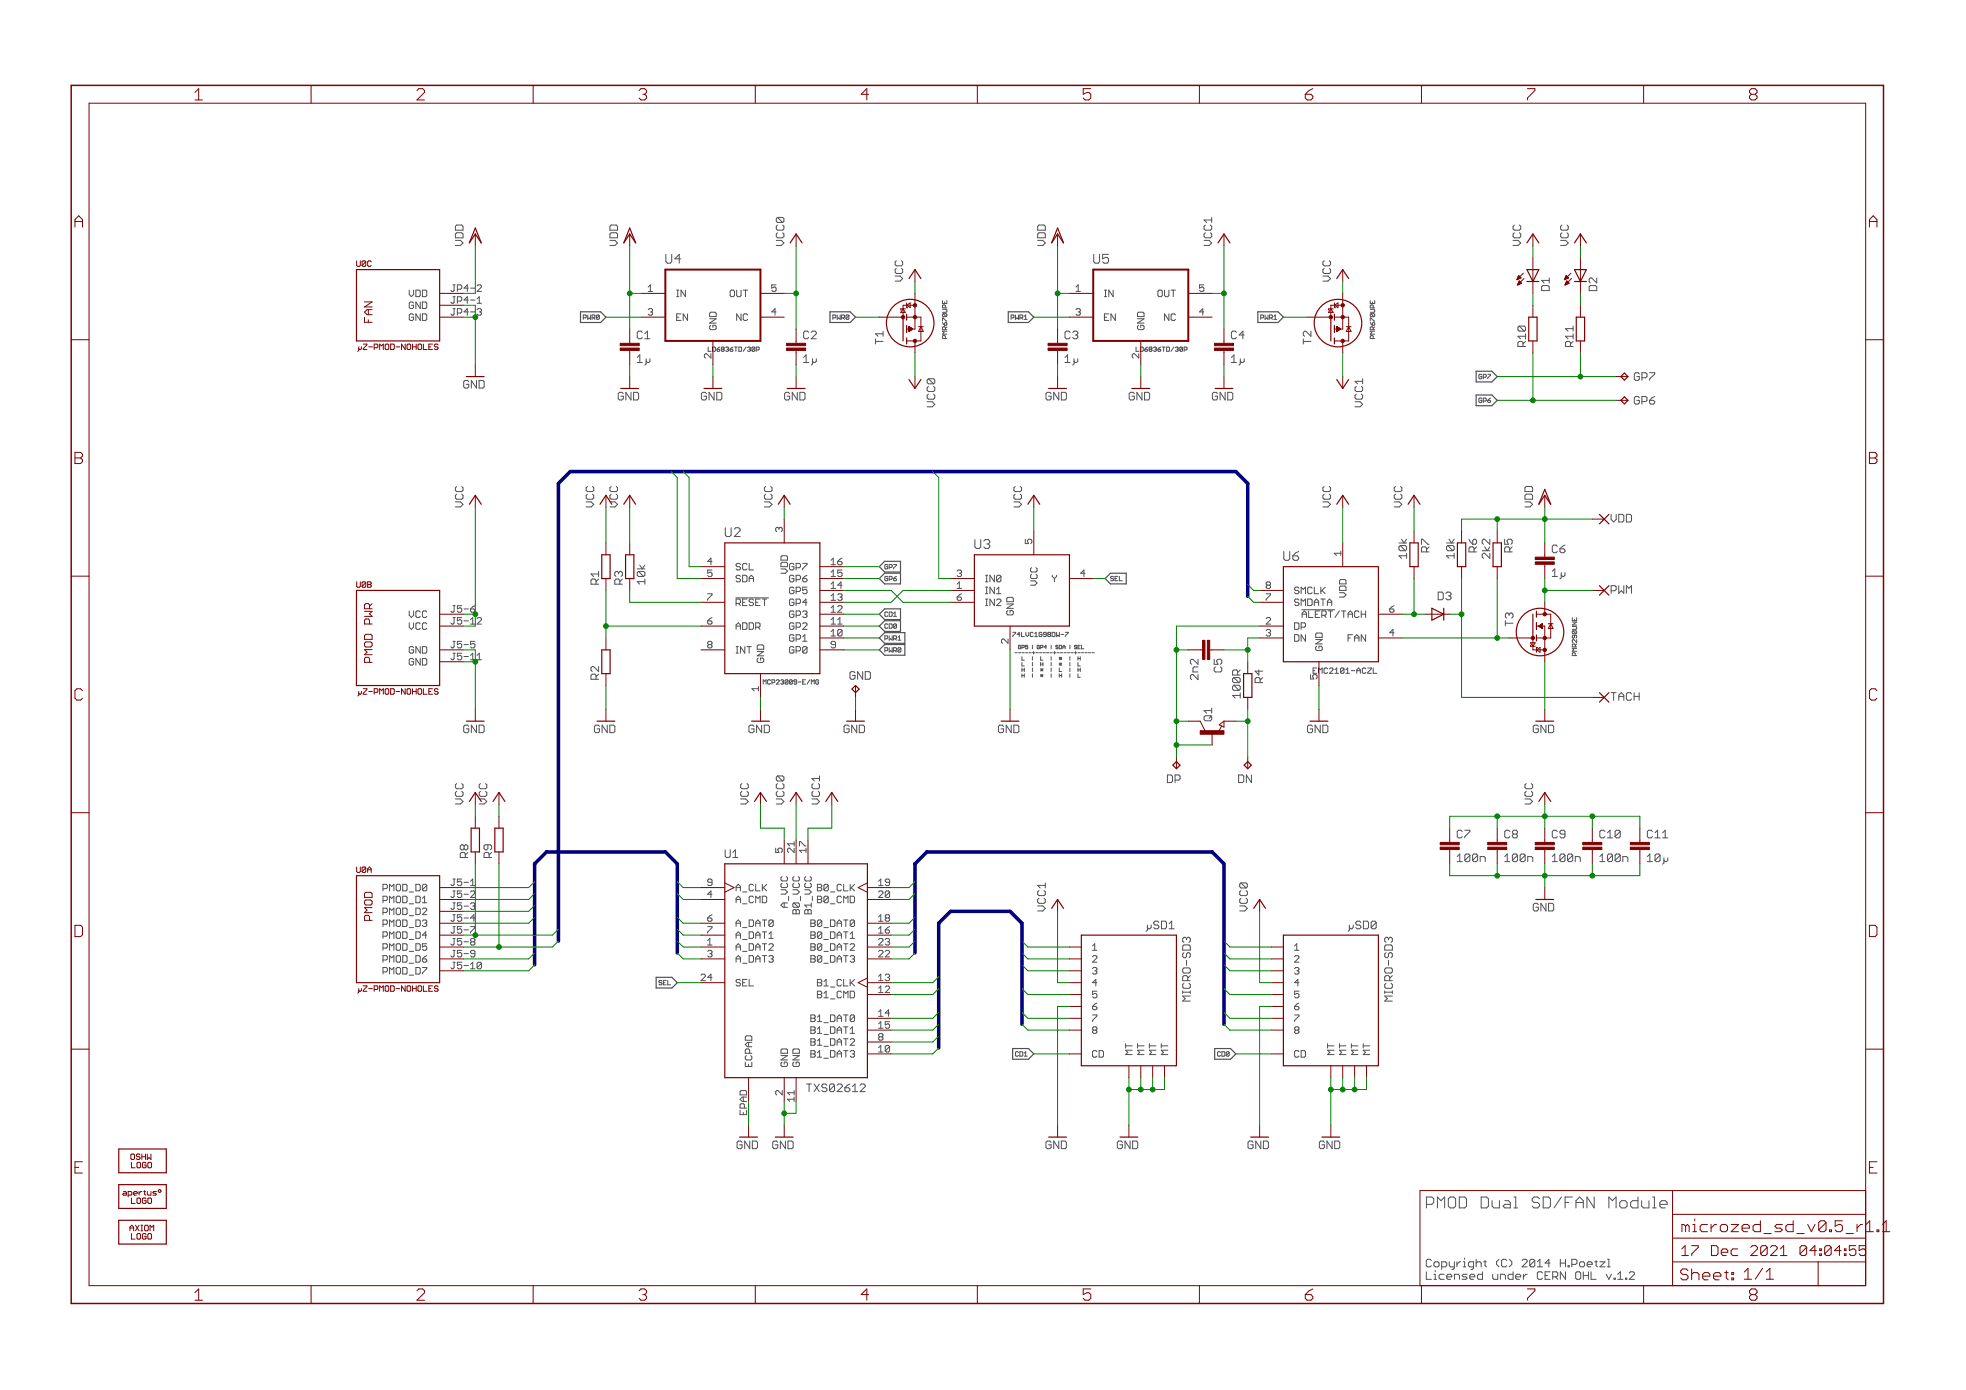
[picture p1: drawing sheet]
<svg xmlns="http://www.w3.org/2000/svg" width="420mm" height="297mm" viewBox="0 0 420 297" stroke-linecap="round" stroke-linejoin="round" font-family="sans-serif">
<defs><g id="words">
<g font-size="3.7" fill="#800000">
<text x="41.6" y="21.4">1</text>
<text x="89.1" y="21.4">2</text>
<text x="136.5" y="21.4">3</text>
<text x="184" y="21.4">4</text>
<text x="231.4" y="21.4">5</text>
<text x="278.9" y="21.4">6</text>
<text x="326.4" y="21.4">7</text>
<text x="373.8" y="21.4">8</text>
<text x="15.9" y="48.6">A</text>
<text x="399.4" y="48.6">A</text>
<text x="15.9" y="99.2">B</text>
<text x="399.4" y="99.2">B</text>
<text x="15.8" y="149.7">C</text>
<text x="399.3" y="149.7">C</text>
<text x="15.7" y="200.2">D</text>
<text x="399.2" y="200.2">D</text>
<text x="16" y="250.8">E</text>
<text x="399.5" y="250.8">E</text>
<text x="41.6" y="277.9">1</text>
<text x="89.1" y="277.9">2</text>
<text x="136.5" y="277.9">3</text>
<text x="184" y="277.9">4</text>
<text x="231.4" y="277.9">5</text>
<text x="278.9" y="277.9">6</text>
<text x="326.4" y="277.9">7</text>
<text x="373.8" y="277.9">8</text>
</g>
<text font-size="3.6" fill="#505050" x="304.7" y="258.2">PMOD Dual SD/FAN Module</text>
<g font-size="2.9" fill="#505050">
<text x="142.2" y="56.3">U4</text>
<text x="233.6" y="56.3">U5</text>
<text x="154.9" y="114.8">U2</text>
<text x="208.2" y="117.3">U3</text>
<text x="274.3" y="119.8">U6</text>
</g>
<g font-size="2.5" fill="#505050">
<text x="99" y="52.5" transform="rotate(-90 99 52.5)">VDD</text>
<text x="132" y="52.5" transform="rotate(-90 132 52.5)">VDD</text>
<text x="167.6" y="52.5" transform="rotate(-90 167.6 52.5)">VCC0</text>
<text x="223.5" y="52.5" transform="rotate(-90 223.5 52.5)">VDD</text>
<text x="259" y="52.5" transform="rotate(-90 259 52.5)">VCC1</text>
<text x="325.1" y="52.5" transform="rotate(-90 325.1 52.5)">VCC</text>
<text x="335.2" y="52.5" transform="rotate(-90 335.2 52.5)">VCC</text>
<text x="193" y="60.2" transform="rotate(-90 193 60.2)">VCC</text>
<text x="284.4" y="60.2" transform="rotate(-90 284.4 60.2)">VCC</text>
<text x="331.2" y="62.2" transform="rotate(-90 331.2 62.2)">D1</text>
<text x="341.3" y="62.2" transform="rotate(-90 341.3 62.2)">D2</text>
<text x="136.1" y="77.5">1µ</text>
<text x="136.1" y="72.5">C1</text>
<text x="171.7" y="77.5">1µ</text>
<text x="171.7" y="72.5">C2</text>
<text x="227.5" y="77.5">1µ</text>
<text x="227.5" y="72.5">C3</text>
<text x="263.1" y="77.5">1µ</text>
<text x="263.1" y="72.5">C4</text>
<text x="326.1" y="74.1" transform="rotate(-90 326.1 74.1)">R10</text>
<text x="336.3" y="74.1" transform="rotate(-90 336.3 74.1)">R11</text>
<text x="349.2" y="81.4">GP7</text>
<text x="199.9" y="87.2" transform="rotate(-90 199.9 87.2)">VCC0</text>
<text x="291.3" y="87.2" transform="rotate(-90 291.3 87.2)">VCC1</text>
<text x="349.2" y="86.4">GP6</text>
<text x="99" y="108.4" transform="rotate(-90 99 108.4)">VCC</text>
<text x="127" y="108.4" transform="rotate(-90 127 108.4)">VCC</text>
<text x="165.1" y="108.4" transform="rotate(-90 165.1 108.4)">VCC</text>
<text x="218.4" y="108.4" transform="rotate(-90 218.4 108.4)">VCC</text>
<text x="284.4" y="108.4" transform="rotate(-90 284.4 108.4)">VCC</text>
<text x="299.7" y="108.4" transform="rotate(-90 299.7 108.4)">VCC</text>
<text x="327.6" y="108.4" transform="rotate(-90 327.6 108.4)">VDD</text>
<text x="344.2" y="111.6">VDD</text>
<text x="300.7" y="119.4" transform="rotate(-90 300.7 119.4)">10k</text>
<text x="305.5" y="118.1" transform="rotate(-90 305.5 118.1)">R7</text>
<text x="310.8" y="119.4" transform="rotate(-90 310.8 119.4)">10k</text>
<text x="315.6" y="118.1" transform="rotate(-90 315.6 118.1)">R6</text>
<text x="318.5" y="119.4" transform="rotate(-90 318.5 119.4)">2k2</text>
<text x="323.3" y="118.1" transform="rotate(-90 323.3 118.1)">R5</text>
<text x="331.7" y="118.2">C6</text>
<text x="128" y="124.9" transform="rotate(-90 128 124.9)">R1</text>
<text x="133.1" y="124.9" transform="rotate(-90 133.1 124.9)">R3</text>
<text x="137.9" y="124.9" transform="rotate(-90 137.9 124.9)">10k</text>
<text x="331.7" y="123.3">1µ</text>
<text x="307.3" y="128.2">D3</text>
<text x="344.2" y="126.9">PWM</text>
<text x="261.2" y="143.7" transform="rotate(-90 261.2 143.7)">C5</text>
<text x="128" y="145.2" transform="rotate(-90 128 145.2)">R2</text>
<text x="181.6" y="145.2">GND</text>
<text x="256.1" y="145.2" transform="rotate(-90 256.1 145.2)">2n2</text>
<text x="265.1" y="149.2" transform="rotate(-90 265.1 149.2)">100R</text>
<text x="269.9" y="146" transform="rotate(-90 269.9 146)">R4</text>
<text x="344.2" y="149.7">TACH</text>
<text x="259" y="154.1" transform="rotate(-90 259 154.1)">Q1</text>
<text x="249.3" y="167.3">DP</text>
<text x="264.1" y="167.3">DN</text>
<text x="99" y="171.9" transform="rotate(-90 99 171.9)">VCC</text>
<text x="160" y="171.9" transform="rotate(-90 160 171.9)">VCC</text>
<text x="167.6" y="171.9" transform="rotate(-90 167.6 171.9)">VCC0</text>
<text x="175.2" y="171.9" transform="rotate(-90 175.2 171.9)">VCC1</text>
<text x="327.6" y="171.9" transform="rotate(-90 327.6 171.9)">VCC</text>
<text x="311.3" y="179.1">C7</text>
<text x="321.5" y="179.1">C8</text>
<text x="331.7" y="179.1">C9</text>
<text x="341.8" y="179.1">C10</text>
<text x="352" y="179.1">C11</text>
<text x="100.1" y="183.3" transform="rotate(-90 100.1 183.3)">R8</text>
<text x="105.1" y="183.3" transform="rotate(-90 105.1 183.3)">R9</text>
<text x="154.9" y="183.3">U1</text>
<text x="311.3" y="184.2">100n</text>
<text x="321.5" y="184.2">100n</text>
<text x="331.7" y="184.2">100n</text>
<text x="341.8" y="184.2">100n</text>
<text x="352" y="184.2">10µ</text>
<text x="223.5" y="194.7" transform="rotate(-90 223.5 194.7)">VCC1</text>
<text x="266.6" y="194.7" transform="rotate(-90 266.6 194.7)">VCC0</text>
<text x="244.7" y="198.6">µSD1</text>
<text x="287.9" y="198.6">µSD0</text>
<text x="254.5" y="214.2" transform="rotate(-90 254.5 214.2)">MICRO-SD3</text>
<text x="297.6" y="214.2" transform="rotate(-90 297.6 214.2)">MICRO-SD3</text>
<text x="172.6" y="233.3">TXS02612</text>
<text x="304.7" y="270.8">Copyright (C) 2014 H.Poetzl</text>
<text x="304.7" y="273.5">Licensed under CERN OHL v.1.2</text>
</g>
<g font-size="2.5" fill="#800000">
<text x="79.6" y="69" transform="rotate(-90 79.6 69)">FAN</text>
<text x="99" y="83">GND</text>
<text x="132" y="85.5">GND</text>
<text x="149.8" y="85.5">GND</text>
<text x="167.6" y="85.5">GND</text>
<text x="223.5" y="85.5">GND</text>
<text x="241.3" y="85.5">GND</text>
<text x="259" y="85.5">GND</text>
<text x="132" y="108.4" transform="rotate(-90 132 108.4)">VCC</text>
<text x="79.6" y="142.1" transform="rotate(-90 79.6 142.1)">PMOD PWR</text>
<text x="99" y="156.7">GND</text>
<text x="127" y="156.7">GND</text>
<text x="160" y="156.7">GND</text>
<text x="180.3" y="156.7">GND</text>
<text x="213.3" y="156.7">GND</text>
<text x="279.3" y="156.7">GND</text>
<text x="327.6" y="156.7">GND</text>
<text x="104.1" y="171.9" transform="rotate(-90 104.1 171.9)">VCC</text>
<text x="79.6" y="197.2" transform="rotate(-90 79.6 197.2)">PMOD</text>
<text x="327.6" y="194.7">GND</text>
<text x="157.4" y="245.5">GND</text>
<text x="165.1" y="245.5">GND</text>
<text x="223.5" y="245.5">GND</text>
<text x="238.7" y="245.5">GND</text>
<text x="266.6" y="245.5">GND</text>
<text x="281.9" y="245.5">GND</text>
</g>
<g font-size="2.1" fill="#505050">
<text x="86.7" y="66">GND</text>
<text x="86.9" y="63.5">VDD</text>
<text x="96.3" y="62.3">JP4-2</text>
<text x="138.5" y="62.3">1</text>
<text x="144.5" y="63.5">IN</text>
<text x="155.6" y="63.5">OUT</text>
<text x="164.9" y="62.3">5</text>
<text x="229.9" y="62.3">1</text>
<text x="236" y="63.5">IN</text>
<text x="247" y="63.5">OUT</text>
<text x="256.3" y="62.3">5</text>
<text x="86.7" y="68.5">GND</text>
<text x="138.5" y="67.4">3</text>
<text x="144.5" y="68.5">EN</text>
<text x="153.1" y="70.5" transform="rotate(-90 153.1 70.5)">GND</text>
<text x="157.1" y="68.5">NC</text>
<text x="164.9" y="67.4">4</text>
<text x="229.9" y="67.4">3</text>
<text x="236" y="68.5">EN</text>
<text x="244.6" y="70.5" transform="rotate(-90 244.6 70.5)">GND</text>
<text x="248.5" y="68.5">NC</text>
<text x="256.3" y="67.4">4</text>
<text x="152" y="76.5" transform="rotate(-90 152 76.5)">2</text>
<text x="243.4" y="76.5" transform="rotate(-90 243.4 76.5)">2</text>
<text x="167.2" y="113.7" transform="rotate(-90 167.2 113.7)">3</text>
<text x="220.6" y="116.2" transform="rotate(-90 220.6 116.2)">5</text>
<text x="286.6" y="118.8" transform="rotate(-90 286.6 118.8)">1</text>
<text x="151.2" y="120.7">4</text>
<text x="151.2" y="123.3">5</text>
<text x="157.2" y="121.9">SCL</text>
<text x="157.2" y="124.4">SDA</text>
<text x="168.4" y="123.1" transform="rotate(-90 168.4 123.1)">VDD</text>
<text x="168.6" y="124.4">GP6</text>
<text x="168.6" y="121.9">GP7</text>
<text x="177.6" y="125.8">14</text>
<text x="177.6" y="123.3">15</text>
<text x="177.6" y="120.7">16</text>
<text x="204.5" y="123.3">3</text>
<text x="204.5" y="125.8">1</text>
<text x="210.6" y="124.4">IN0</text>
<text x="221.7" y="125.4" transform="rotate(-90 221.7 125.4)">VCC</text>
<text x="224.9" y="124.4">Y</text>
<text x="230.9" y="123.3">4</text>
<text x="270.6" y="125.8">8</text>
<text x="96.3" y="130.9">J5-6</text>
<text x="151.2" y="128.4">7</text>
<text x="157.2" y="129.5">RESET</text>
<text x="168.6" y="129.5">GP4</text>
<text x="168.6" y="126.9">GP5</text>
<text x="177.6" y="130.9">12</text>
<text x="177.6" y="128.4">13</text>
<text x="204.5" y="128.4">6</text>
<text x="210.6" y="126.9">IN1</text>
<text x="210.6" y="129.5">IN2</text>
<text x="216.6" y="131.5" transform="rotate(-90 216.6 131.5)">GND</text>
<text x="270.6" y="128.4">7</text>
<text x="276.6" y="126.9">SMCLK</text>
<text x="276.6" y="129.5">SMDATA</text>
<text x="287.7" y="128.2" transform="rotate(-90 287.7 128.2)">VDD</text>
<text x="296.9" y="130.9">6</text>
<text x="87.1" y="132">VCC</text>
<text x="87.1" y="134.6">VCC</text>
<text x="151.2" y="133.4">6</text>
<text x="157.2" y="134.6">ADDR</text>
<text x="168.6" y="137.1">GP1</text>
<text x="168.6" y="134.6">GP2</text>
<text x="168.6" y="132">GP3</text>
<text x="177.6" y="136">10</text>
<text x="177.6" y="133.4">11</text>
<text x="215.5" y="137.5" transform="rotate(-90 215.5 137.5)">2</text>
<text x="270.6" y="136">3</text>
<text x="270.6" y="133.4">2</text>
<text x="276.6" y="137.1">DN</text>
<text x="276.6" y="134.6">DP</text>
<text x="278.9" y="132">ALERT/TACH</text>
<text x="288" y="137.1">FAN</text>
<text x="296.9" y="136">4</text>
<text x="86.7" y="139.6">GND</text>
<text x="86.7" y="142.2">GND</text>
<text x="96.3" y="138.5">J5-5</text>
<text x="151.2" y="138.5">8</text>
<text x="157.2" y="139.6">INT</text>
<text x="163.3" y="141.6" transform="rotate(-90 163.3 141.6)">GND</text>
<text x="168.6" y="139.6">GP0</text>
<text x="177.6" y="138.5">9</text>
<text x="282.6" y="139.1" transform="rotate(-90 282.6 139.1)">GND</text>
<text x="162.2" y="147.6" transform="rotate(-90 162.2 147.6)">1</text>
<text x="281.5" y="145.1" transform="rotate(-90 281.5 145.1)">5</text>
<text x="167.2" y="182.3" transform="rotate(-90 167.2 182.3)">5</text>
<text x="169.8" y="182.3" transform="rotate(-90 169.8 182.3)">21</text>
<text x="172.3" y="182.3" transform="rotate(-90 172.3 182.3)">17</text>
<text x="81.1" y="190.4">PMOD_D0</text>
<text x="96.3" y="191.9">J5-2</text>
<text x="96.3" y="189.3">J5-1</text>
<text x="151.2" y="191.9">4</text>
<text x="151.2" y="189.3">9</text>
<text x="157.2" y="190.4">A_CLK</text>
<text x="175.1" y="190.4">B0_CLK</text>
<text x="187.7" y="191.9">20</text>
<text x="187.7" y="189.3">19</text>
<text x="81.1" y="195.5">PMOD_D2</text>
<text x="81.1" y="193">PMOD_D1</text>
<text x="96.3" y="196.9">J5-4</text>
<text x="96.3" y="194.4">J5-3</text>
<text x="151.2" y="196.9">6</text>
<text x="157.2" y="193">A_CMD</text>
<text x="168.4" y="193.9" transform="rotate(-90 168.4 193.9)">A_VCC</text>
<text x="170.9" y="195.3" transform="rotate(-90 170.9 195.3)">B0_VCC</text>
<text x="173.4" y="195.3" transform="rotate(-90 173.4 195.3)">B1_VCC</text>
<text x="174.2" y="193">B0_CMD</text>
<text x="187.7" y="196.9">18</text>
<text x="81.1" y="203.1">PMOD_D5</text>
<text x="81.1" y="200.6">PMOD_D4</text>
<text x="81.1" y="198">PMOD_D3</text>
<text x="96.3" y="202">J5-8</text>
<text x="96.3" y="199.5">J5-7</text>
<text x="151.2" y="199.5">7</text>
<text x="151.2" y="202">1</text>
<text x="157.2" y="198">A_DAT0</text>
<text x="157.2" y="200.6">A_DAT1</text>
<text x="157.2" y="203.1">A_DAT2</text>
<text x="173.4" y="198">B0_DAT0</text>
<text x="173.4" y="200.6">B0_DAT1</text>
<text x="173.4" y="203.1">B0_DAT2</text>
<text x="187.7" y="199.5">16</text>
<text x="187.7" y="202">23</text>
<text x="233.4" y="203.1">1</text>
<text x="276.6" y="203.1">1</text>
<text x="81.1" y="208.2">PMOD_D7</text>
<text x="81.1" y="205.7">PMOD_D6</text>
<text x="96.3" y="207.1">J5-10</text>
<text x="96.3" y="204.6">J5-9</text>
<text x="149.9" y="209.6">24</text>
<text x="151.2" y="204.6">3</text>
<text x="157.2" y="205.7">A_DAT3</text>
<text x="173.4" y="205.7">B0_DAT3</text>
<text x="187.7" y="204.6">22</text>
<text x="187.7" y="209.6">13</text>
<text x="233.4" y="205.7">2</text>
<text x="233.4" y="208.2">3</text>
<text x="276.6" y="205.7">2</text>
<text x="276.6" y="208.2">3</text>
<text x="157.2" y="210.7">SEL</text>
<text x="174.2" y="213.3">B1_CMD</text>
<text x="175.1" y="210.7">B1_CLK</text>
<text x="187.7" y="212.2">12</text>
<text x="233.4" y="210.7">4</text>
<text x="233.4" y="213.3">5</text>
<text x="233.4" y="215.8">6</text>
<text x="276.6" y="210.7">4</text>
<text x="276.6" y="213.3">5</text>
<text x="276.6" y="215.8">6</text>
<text x="173.4" y="218.4">B1_DAT0</text>
<text x="173.4" y="220.9">B1_DAT1</text>
<text x="187.7" y="217.2">14</text>
<text x="187.7" y="219.8">15</text>
<text x="233.4" y="218.4">7</text>
<text x="233.4" y="220.9">8</text>
<text x="276.6" y="218.4">7</text>
<text x="276.6" y="220.9">8</text>
<text x="160.7" y="228" transform="rotate(-90 160.7 228)">ECPAD</text>
<text x="168.4" y="228" transform="rotate(-90 168.4 228)">GND</text>
<text x="170.9" y="228" transform="rotate(-90 170.9 228)">GND</text>
<text x="173.4" y="223.4">B1_DAT2</text>
<text x="173.4" y="226">B1_DAT3</text>
<text x="187.7" y="222.3">8</text>
<text x="187.7" y="224.9">10</text>
<text x="233.4" y="226">CD</text>
<text x="242" y="225.4" transform="rotate(-90 242 225.4)">MT</text>
<text x="244.6" y="225.4" transform="rotate(-90 244.6 225.4)">MT</text>
<text x="247.1" y="225.4" transform="rotate(-90 247.1 225.4)">MT</text>
<text x="249.6" y="225.4" transform="rotate(-90 249.6 225.4)">MT</text>
<text x="276.6" y="226">CD</text>
<text x="285.2" y="225.4" transform="rotate(-90 285.2 225.4)">MT</text>
<text x="287.7" y="225.4" transform="rotate(-90 287.7 225.4)">MT</text>
<text x="290.3" y="225.4" transform="rotate(-90 290.3 225.4)">MT</text>
<text x="292.8" y="225.4" transform="rotate(-90 292.8 225.4)">MT</text>
<text x="167.2" y="234" transform="rotate(-90 167.2 234)">2</text>
<text x="159.6" y="238.4" transform="rotate(-90 159.6 238.4)">EPAD</text>
<text x="169.8" y="235.3" transform="rotate(-90 169.8 235.3)">11</text>
</g>
<g font-size="2.1" fill="#008000">
<text x="96.3" y="64.9">JP4-1</text>
<text x="96.3" y="67.4">JP4-3</text>
<text x="96.3" y="133.4">J5-12</text>
<text x="96.3" y="141.1">J5-11</text>
</g>
<g font-size="1.8" fill="#800000">
<text x="76.2" y="57">U0C</text>
<text x="76.3" y="74.8">µZ-PMOD-NOHOLES</text>
<text x="76.2" y="125.5">U0B</text>
<text x="76.3" y="148.4">µZ-PMOD-NOHOLES</text>
<text x="76.2" y="186.5">U0A</text>
<text x="76.3" y="211.9">µZ-PMOD-NOHOLES</text>
<text x="27.9" y="247.8">OSHW</text>
<text x="28" y="249.6">LOGO</text>
<text x="26.6" y="255.4">apertus°</text>
<text x="28" y="257.2">LOGO</text>
<text x="27.5" y="263.1">AXIOM</text>
<text x="28" y="264.8">LOGO</text>
</g>
<g font-size="1.8" fill="#505050">
<text x="280.9" y="144">E</text>
<text x="282" y="144">MC2101-ACZL</text>
</g>
<g font-size="1.4" fill="#505050">
<text x="124.2" y="68.3">PWR0</text>
<text x="177.5" y="68.3">PWR0</text>
<text x="215.6" y="68.3">PWR1</text>
<text x="269" y="68.3">PWR1</text>
<text x="151.9" y="75.1">L</text>
<text x="152.7" y="75.1">D6836TD/30P</text>
<text x="243.3" y="75.1">L</text>
<text x="244.1" y="75.1">D6836TD/30P</text>
<text x="316" y="81">GP7</text>
<text x="316" y="86.1">GP6</text>
<text x="189.1" y="124.1">GP6</text>
<text x="189.1" y="121.6">GP7</text>
<text x="237.3" y="124.1">SEL</text>
<text x="189.1" y="131.8">CD1</text>
<text x="189.1" y="134.3">CD0</text>
<text x="189.1" y="136.8">PWR1</text>
<text x="216.2" y="136.1">74LVC1G98DW-7</text>
<text x="189.1" y="139.4">PWR0</text>
<text x="163.4" y="146.2">MCP23009-E/MG</text>
<text x="141" y="210.5">SEL</text>
<text x="216.8" y="225.7">CD1</text>
<text x="260" y="225.7">CD0</text>
</g>
<g font-size="1.1" fill="#505050">
<text x="216.9" y="139.9">-----+-----+-----+-----</text>
<text x="217.2" y="138.7">GP5 | GP4 | SDA | SEL</text>
<text x="217.6" y="141.1">L | L | * | H</text>
<text x="217.6" y="142.3">L | H | * | L</text>
<text x="217.6" y="143.6">H | * | L | H</text>
<text x="217.6" y="144.8">H | * | H | L</text>
</g>
</g></defs>
<g fill="none" stroke="#505050" stroke-width=".21">
<path d="M102 63.9l.4-.5v1.4M102 64.8h.9M102.2 60.9h.5l.2 .4-.9 1h.9M102.2 66h.5l.2 .2-.2 .5M102.4 66.7h.3M102.7 66.7l.2 .4-.2 .3h-.5M151.3 74.2v.9M187.1 73h1.6M187.1 72.4v1.1M188.7 71.3h-1.6l.5 .6M188.7 70.8v1.1M201.4 68.6v-.6l1 .6"/>
<path d="M201.4 66.1h.8l.2 .2-.2 .4h-.8M201.4 64.2v.7h1v-.7M201.4 68.9l.5 .6M201.6 67l-.2 .2 .2 .5h.6M201.6 67h.6l.2 .2-.2 .5M201.6 67l.6 .7M201.9 69.1l.3-.2 .2 .5-.5 .1zM201.9 64.5v.4M202 72.3v-.4l-.4-.2-.2 .2v.4h1M202 70.5v-.5l-.4-.2-.2 .2v.5h1M202 65.8v-.5l-.4-.1-.2 .1v.5h1M202.4 70.8h-1l.3 .3-.3 .3h1"/>
<path d="M202.4 69.8l-.4 .4M242.8 74.2v.9M278.5 73h1.7M278.5 72.4v1.1M280.2 70.8v1.1l-1.1-1.1h-.3l-.3 .3v.5l.3 .3M292.8 64.2v.7h1v-.7M292.8 68.6v-.6l1 .6M292.8 68.9l.5 .6M292.8 66.1h.8l.2 .2-.2 .4h-.8M293 67l-.2 .5 .2 .2h.6M293 67h.6l.2 .2-.2 .5M293 67l.6 .7"/>
<path d="M293.3 69.1l.3-.2 .2 .2v.3l-.5 .1zM293.3 64.5v.4M293.5 72.3v-.4l-.2-.2-.5 .2v.4h1M293.5 65.8v-.5l-.2-.1-.5 .1v.5h1M293.5 70.5v-.5l-.2-.2-.5 .2v.5h1M293.8 70.8h-1l.4 .3-.4 .3h1M293.8 69.8l-.3 .4M100.6 137.8l.4-.3 .5 .3v.4l-.2 .3h-.5M100.6 137.1h.9M101.5 129.4l-.9 .7h.7l.2 .3-.2 .4h-.5M102.2 132h.5l.2 .4-.9 1h.9M157.2 127.8h7.1"/>
<path d="M228.1 139.5h.5M228.9 139.5h.5M229.6 139.5h.5M229.9 139.2v.5M230 137.9l.1 .1M230 138.3l.1 .1-.1 .2M230.4 138.3h.2M230.4 139.5h.5M230.9 137.9h-.5v.7h.5M231.1 137.9v.7h.5M231.1 139.5h.5M231.9 139.5h.5"/>
<path d="M232.6 139.5h.5M233.4 139.5h.5M278.2 130.3h7M321.7 133.2h1.6M321.7 132.6v1.1M322.5 131.3l-.3-.3h-.2l-.3 .3v.5l.3 .3M322.5 131.3l.3-.3h.3l.2 .3v.5l-.2 .3M322.5 131.3v.3M336 132v.6h1v-.6M336 133.9h.8l.2 .1-.2 .5h-.8M336 132.9h1l-1 .7h1M336.2 134.8l-.2 .2 .2 .4h.6"/>
<path d="M336.2 134.8h.6l.2 .2-.2 .4M336.2 134.8l.6 .6M336.5 135.7l-.2 .7-.3-.2 .2-.5h.6l.2 .2-.2 .5M336.5 132.3v.3M336.7 138.2v-.4l-.5-.2-.2 .6h1M337 136.7v.6l-.7-.6-.3 .1 .2 .5M337 138.6h-1l.3 .3-.3 .3h1M337 137.6l-.3 .3M102 140.1l.4-.5v1.4M102 141h.9M226.4 140.5l.5 .4M226.4 140.7h.5"/>
<path d="M226.4 141.7l.5 .5M226.4 141.9h.5M226.4 142.8v.7h.5M226.4 144.4h.5M226.6 140.5v.4M226.6 141.7v.5M226.9 140.5l-.5 .4M226.9 141.7l-.5 .5M226.9 144v.7M228.6 140.3v.8M228.6 141.6v.7M228.6 142.8v.7"/>
<path d="M228.6 144v.7M230.4 140.3v.8M230.4 141.6v.7h.5M230.4 142.8v.7M230.4 144v.7h.5M230.4 140.7h.5M230.4 143.2h.5M230.9 140.3v.8M230.9 142.8v.7M336.7 140.1v-.5l-.2-.1-.5 .1v.5h1M100.6 198h.9v.2l-.9 1M100.6 188.3l.4-.4v1.4"/>
<path d="M100.6 189.3h.9M100.8 190.4h.5l.2 .5-.9 .9h.9M100.8 192.9h.5l.2 .3-.2 .4M101 193.6h.3M101.3 193.6l.2 .5-.2 .2h-.5M101.5 196.2h-.9l.7-.7v1.4M100.8 203.1h.5l.2 .2v1l-.2 .2h-.5M100.8 200.6h.5l.2 .2-.2 .5M100.8 203.8h.7M100.8 201.3h.5M101.3 201.3l.2 .4-.2 .3h-.5M102.2 205.6h.5l.2 .3"/>
<path d="M102.9 205.9v.9l-.2 .2h-.5M102.9 205.9l-.9 .9M354.7 257.4h1.6v-.4l-.4-.4h-.8l-.4 .4v.7l.4 .4h.8M340.8 269.6h.6M341.1 269.4v1.1l.3 .2M341.9 269.6h1.1l-1.1 1.1M343.6 269.1h.2v1.6M345.7 272.3l.6-.5v1.6M345.7 273.4h1.1M347.4 273.1h.3v.3h-.3zM348.2 272l.3-.2h.5l.3 .2v.3l-1.1 1.1h1.1"/>
</g>
<g fill="none" stroke="#505050" stroke-width=".25">
<path d="M124.1 66.6h4.3l1.1 1.2-1.1 1.1h-4.3zM177.4 66.6h4.3l1.1 1.2-1.1 1.1h-4.3zM215.5 66.6h4.3l1.1 1.2-1.1 1.1h-4.3zM268.8 66.6h4.3l1.2 1.2-1.2 1.1h-4.3zM315.5 79.3h3.3l1.2 1.2-1.2 1.1h-3.3zM315.5 84.4h3.3l1.2 1.2-1.2 1.1h-3.3zM187.9 133.8l1.2-1.1h3.3v2.2h-3.3zM187.9 121.1l1.2-1.1h3.3v2.2h-3.3zM187.9 123.6l1.2-1.1h3.3v2.3h-3.3zM187.9 131.3l1.2-1.2h3.3v2.3h-3.3zM187.9 136.3l1.2-1.1h4.3v2.3h-4.3zM187.9 138.9l1.2-1.2h4.3v2.3h-4.3z"/>
<path d="M236.2 123.6l1.1-1.1h3.4v2.3h-3.4zM140.2 208.9h3.4l1.1 1.1-1.1 1.1h-3.4zM216.4 224.1h3.4l1.1 1.1-1.1 1.2h-3.4zM259.6 224.1h3.4l1.1 1.1-1.1 1.2h-3.4z"/>
</g>
<g fill="none" stroke="#800000" stroke-width=".25">
<path d="M76.2 57.6h17.8v15.3h-17.8zM101.6 48.7l1.2 3.2-1.2-1.9-1.3 1.9zM134.6 48.7l1.2 3.2-1.2-1.9-1.3 1.9zM168.9 51.9l1.2-1.9 1.3 1.9M194.3 59.5l1.2-1.9 1.3 1.9M226 48.7l1.3 3.2-1.3-1.9-1.3 1.9zM260.3 51.9l1.3-1.9 1.2 1.9M285.7 59.5l1.3-1.9 1.2 1.9M326.3 57.6h2.6l-1.3 2.6zM326.3 51.9l1.3-1.9 1.3 1.9M336.5 57.6h2.5l-1.2 2.6zM336.5 51.9l1.3-1.9 1.2 1.9"/>
<path d="M193 67.8v5.1M193.8 67.1v1.3M193.8 69.6v1.5M193.8 72.2v1.3M284.4 67.8v5.1M285.2 67.1v1.3M285.2 69.6v1.5M285.2 72.2v1.3M326.3 60.2h2.6M326.7 67.8h1.8v5.1h-1.8zM336.5 60.2h2.5M336.9 67.8h1.7v5.1h-1.7z"/>
<path d="M347.2 79.7l.7 .8-.7 .7-.8-.7zM194.3 81.1l1.2 1.9 1.3-1.9M285.7 81.1l1.3 1.9 1.2-1.9M347.2 84.8l.7 .8-.7 .7-.8-.7zM100.3 107.8l1.3-1.9 1.2 1.9M128.6 118.6h1.8v5h-1.8zM129.5 105.9l-1.3 1.9M133.3 107.8l1.3-1.9 1.2 1.9M133.7 118.6h1.8v5h-1.8zM154.9 116h20.3v28h-20.3zM166.3 107.8l1.3-1.9 1.3 1.9M208.2 118.6h20.4v15.2h-20.4z"/>
<path d="M219.7 107.8l1.2-1.9 1.3 1.9M285.7 107.8l1.3-1.9 1.2 1.9M300.9 107.8l1.3-1.9 1.3 1.9M301.3 116h1.8v5.1h-1.8zM311.5 116h1.7v5.1h-1.7zM319.1 116h1.8v5.1h-1.8zM330.1 104.6l1.3 3.2-1.3-1.9-1.2 1.9zM341.8 109.9l2.1 2.1M343.9 109.9l-2.1 2.1M76.2 126.2h17.8v20.3h-17.8zM128.6 138.9h1.8v5.1h-1.8zM274.3 121.1h20.3v20.3h-20.3z"/>
<path d="M306 130l2.5 1.3-2.5 1.2zM308.5 130v2.5M327.6 131.3v5M328.4 130.6v1.3M328.4 133v1.6M328.4 135.7v1.3M341.8 125.2l2.1 2M343.9 125.2l-2.1 2M182.1 147.3l.7-.8 .8 .8-.8 .7zM265.8 144h1.7v5h-1.7zM341.8 148l2.1 2.1M343.9 148l-2.1 2.1"/>
<path d="M100.7 177h1.8v5.1h-1.8zM101.6 169.4l-1.3 1.9M105.4 171.3l1.2-1.9 1.3 1.9M105.7 177h1.8v5.1h-1.8zM161.2 171.3l1.3-1.9 1.3 1.9M168.9 171.3l1.2-1.9 1.3 1.9M176.5 171.3l1.3-1.9 1.2 1.9M251.4 162.8l.8 .7-.8 .8-.7-.8zM265.9 163.5l.8-.7 .7 .7-.7 .8zM328.9 171.3l1.2-1.9 1.3 1.9M76.2 187.1h17.8v22.9h-17.8zM154.9 184.6h30.5v45.7h-30.5z"/>
<path d="M224.7 194.1l1.3-1.9 1.3 1.9M231.1 199.9l20.3-.1v28h-20.3zM267.9 194.1l1.3-1.9 1.3 1.9M274.3 199.9l20.3-.1-.1 28h-20.2zM25.4 245.5h10.1v5.1h-10.1zM25.4 253.2h10.1v5h-10.1zM25.4 260.8h10.1v5.1h-10.1z"/>
<circle cx="194.5" cy="69" r="5.1"/>
<circle cx="285.9" cy="69" r="5.1"/>
<circle cx="329.1" cy="135.1" r="5.1"/>
</g>
<g fill="none" stroke="#800000" stroke-width=".21">
<path d="M66.5 18.2v3.9M113.9 18.2v3.9M161.4 18.2v3.9M208.9 18.2v3.9M256.3 18.2v3.9M303.8 18.2v3.9M351.3 18.2v3.9M19 22.1h379.7v252.6h-379.7zM101.6 50v2.5M134.6 50v2.5M170.1 50v2.5M195.5 57.6v2.6"/>
<path d="M226 50v2.5M261.6 50v2.5M287 57.6v2.6M324.2 59.7h.1M324.2 59.6h.3M324.3 59.5h.5M324.3 59.4h.8M324.4 59.2h.5M324.4 59.1h.4M324.5 59h.2M324.5 58.9l-.3 .9M324.5 58.9l.6 .5-.9 .4"/>
<path d="M324.5 58.9h.1M325.6 58.4l-1.4 1.4M325.7 59.5l-1.4 1.4M327.6 50v2.5M327.6 55.1v7.6M334.3 59.7h.1M334.4 59.6h.3M334.5 59.5h.5M334.5 59.4h.7M334.6 59.2h.5M334.6 59.1h.4M334.6 59h.2"/>
<path d="M334.7 58.9h.1M334.7 58.9l-.4 .9M334.7 58.9l.5 .5-.9 .4M335.7 58.4l-1.4 1.4M335.9 59.5l-1.4 1.4M337.8 50v2.5M337.8 55.1v7.6M15.2 72.6h3.8M94 65.2h5M94 67.8h5M94 62.7h5M101.6 77.9v2.6"/>
<path d="M134.6 70.3v3.1M134.6 74.9v3M137.1 67.8h5.1M137.1 62.7h5.1M152.4 72.9v5M162.5 67.8h5.1M162.5 62.7h5.1M170.1 70.3v3.1M170.1 74.9v3M193 66l.5 .8h-1zM193.5 66h-1v.3M193.8 67.8h3v5.1h-3"/>
<path d="M193.8 64.7v1h.2M193.8 65.2l.7-.5v1zM194.3 69.8h.1M194.3 70.3h.7M194.3 70.2h.6M194.3 70.1l.5 .1M194.3 70.1h.4M194.3 70l.4 .1M194.3 70h.3M194.3 69.9l.2 .1M194.3 69.9h.1M194.3 69.8l.7 .5-.7 .5z"/>
<path d="M194.3 70.8h.1M194.4 70.7l-.1 .1M194.5 70.7h-.2M194.6 70.6l-.3 .1M194.6 70.6h-.3M194.7 70.5h-.4M194.8 70.5h-.5M194.9 70.4h-.6M195.5 65.2h-2.5v2.6h-5.1M195.5 62.7v7.6h-1.7M195.5 72.9v2.5M196.3 69.8h1"/>
<path d="M196.8 69.8l.5 1h-1zM226 70.3v3.1M226 74.9v3M228.6 67.8h5M228.6 62.7h5M243.8 72.9v5M254 67.8h5M254 62.7h5M261.6 70.3v3.1M261.6 74.9v3M284.4 66l.5 .8h-1zM284.9 66h-1v.3"/>
<path d="M285.2 67.8h3v5.1h-3M285.2 64.7v1h.2M285.2 65.2l.7-.5v1zM285.7 69.8h.1M285.7 69.8l.7 .5-.7 .5zM285.7 70.3h.7M285.7 70.2h.6M285.7 70.1l.6 .1M285.7 70.1h.5M285.7 70l.4 .1M285.7 70h.3M285.7 69.9l.2 .1"/>
<path d="M285.7 69.9h.1M285.7 70.8h.1M285.8 70.7l-.1 .1M285.9 70.7h-.2M286 70.6l-.3 .1M286.1 70.6h-.4M286.2 70.5h-.5M286.3 70.4h-.6M286.4 70.4h-.7M287 62.7v7.6h-1.8M287 72.9v2.5M287 65.2h-2.6v2.6h-5.1"/>
<path d="M287.7 69.8h1M288.2 69.8l.5 1h-1zM324.3 60.8h.2M324.4 60.7h.4M324.4 60.6h.7M324.5 60.5h.6M324.5 60.3h.5M324.6 60.2h.3M324.7 60.1h.1M324.7 60l.5 .5-.9 .4zM327.6 65.2v2.6M327.6 72.9v2.5"/>
<path d="M334.5 60.8h.2M334.5 60.7h.4M334.6 60.6h.6M334.6 60.5h.7M334.7 60.3h.5M334.8 60.2h.2M334.8 60.1h.1M334.8 60l.5 .5-.8 .4zM337.8 65.2v2.6M337.8 72.9v2.5M398.7 72.6h3.8M134.6 80.5v2.5"/>
<path d="M152.4 80.5v2.5M170.1 80.5v2.5M195.5 80.5v2.5M226 80.5v2.5M243.8 80.5v2.5M261.6 80.5v2.5M287 80.5v2.5M345.4 80.5h2.5M345.4 85.6h2.5M101.6 105.9v2.5M129.5 116v2.6M134.6 105.9v2.5"/>
<path d="M134.6 116v2.6M167.6 105.9v2.5M167.6 110.9v5.1M220.9 105.9v2.5M220.9 113.5v5.1M287 105.9v2.5M287 116v5.1M302.2 105.9v2.5M302.2 113.5v2.5M312.4 113.5v2.5M320 113.5v2.5M330.1 105.9v2.5"/>
<path d="M330.1 116v3.1M340.3 110.9h2.5M15.2 123.1h3.8M94 138.9h5M94 131.3h5M94 133.8h5M129.5 123.6v2.6M129.5 136.3v2.6M134.6 123.6v2.6M149.8 138.9h5.1M149.8 133.8h5.1M149.8 128.7h5.1"/>
<path d="M149.8 123.6h5.1M149.8 121.1h5.1M175.2 138.9h5.1M175.2 131.3h5.1M175.2 133.8h5.1M175.2 126.2h5.1M175.2 136.3h5.1M175.2 128.7h5.1M175.2 123.6h5.1M175.2 121.1h5.1M203.2 126.2h5M203.2 128.7h5"/>
<path d="M203.2 123.6h5M215.9 133.8v5.1M228.6 123.6h5M254 138.9h3M258.5 138.9h3.1M269.2 133.8h5.1M269.2 126.2h5.1M269.2 136.3h5.1M269.2 128.7h5.1M294.6 131.3h5.1M294.6 136.3h5.1M302.2 121.1v2.5"/>
<path d="M304.7 131.3h5.1M312.4 121.1v2.5M320 121.1v2.5M322.5 136.3h5.1v2.6h2.5M327.1 137.9v.2h1M327.1 137.4h1l-.5 .7zM328.4 131.3h3v5h-3M328.4 133.8h1.7v7.6M328.4 138.9l.7-.5v1zM328.6 138.4h-.2v1M328.9 133.8h.7M329 133.8h.6"/>
<path d="M329 133.9h.6M329.1 133.7h.5M329.1 133.6h.5M329.1 134h.5M329.2 134h.4M329.2 133.6h.4M329.3 133.5h.3M329.3 134.1h.3M329.4 134.1h.2M329.4 133.5h.2M329.4 133.4h.2M329.5 134.2h.1"/>
<path d="M329.5 133.4h.1M329.6 134.3h.1M329.6 133.3l-.7 .5 .7 .5M329.6 133.3v1M329.6 133.3h.1M330.1 120.6v3M330.1 128.7v2.6M330.9 133.3h1M331.4 133.3l.5 1h-1zM340.3 126.2h2.5M398.7 123.1h3.8M94 141.4h5"/>
<path d="M101.6 151.6v2.5M129.5 144v2.5M129.5 151.6v2.5M162.5 144v5M162.5 151.6v2.5M182.8 146.5v2.5M182.8 151.6v2.5M215.9 151.6v2.5M254 154.1h2.5l1 2M259 156.7v2.5M260.6 154.9l1-.8v1.3zM261.1 155.1l-.6 1.2"/>
<path d="M261.6 154.1h2.5M266.7 141.4v2.6M266.7 149v2.6M281.9 141.4v5.1M281.9 151.6v2.5M330.1 151.6v2.5M340.3 149h2.5M15.2 173.7h3.8M101.6 174.4v2.6M106.6 169.4v2.5M106.6 174.4v2.6M162.5 169.4v2.5"/>
<path d="M167.6 179.5v5.1M170.1 169.4v2.5M170.1 179.5v5.1M172.7 179.5v5.1M177.8 169.4v2.5M251.4 161.7v2.6M266.7 161.7v2.6M309.8 177v3M320 177v3M330.1 169.4v2.5M330.1 177v3M340.3 177v3"/>
<path d="M350.5 177v3M398.7 173.7h3.8M94 192.2h5M94 197.3h5M94 199.8h5M94 189.7h5M94 194.8h5M101.6 182.1v2.5M106.6 182.1v2.5M149.8 192.2h5.1M149.8 197.3h5.1M149.8 199.8h5.1"/>
<path d="M149.8 189.7h5.1M154.9 188.7l2 1-2 1M185.4 192.2h5.1M185.4 197.3h5.1M185.4 199.8h5.1M185.4 189.7h5.1M185.4 188.7l-2 1 2 1M226 192.2v2.6M269.2 192.2v2.6M309.8 181.5v3.1M320 181.5v3.1M330.1 181.5v3.1"/>
<path d="M330.1 189.7v2.5M340.3 181.5v3.1M350.5 181.5v3.1M94 202.4h5M94 204.9h5M94 207.5h5M149.8 202.4h5.1M149.8 204.9h5.1M149.8 210h5.1M185.4 202.4h5.1M185.4 204.9h5.1M185.4 210h5.1"/>
<path d="M185.4 212.5h5.1M185.4 217.6h5.1M185.4 209l-2 1 2 1M228.6 202.4h2.5M228.6 204.9h2.5M228.6 207.5h2.5M228.6 210h2.5M228.6 212.5h2.5M228.6 215.1h2.5M228.6 217.6h2.5M271.7 202.4h2.6M271.7 204.9h2.6"/>
<path d="M271.7 207.5h2.6M271.7 210h2.6M271.7 212.5h2.6M271.7 215.1h2.6M271.7 217.6h2.6M15.2 224.2h3.8M160 230.3v5.1M167.6 230.3v5.1M170.1 230.3v5.1M185.4 220.1h5.1M185.4 225.2h5.1M185.4 222.7h5.1"/>
<path d="M228.6 220.1h2.5M228.6 225.2h2.5M241.3 227.8v2.5M243.8 227.8v2.5M246.3 227.8v2.5M248.9 227.8v2.5M271.7 220.1h2.6M271.7 225.2h2.6M284.4 227.8v2.5M287 227.8v2.5M289.5 227.8v2.5M292 227.8v2.5"/>
<path d="M398.7 224.2h3.8M160 240.5v2.5M167.6 240.5v2.5M226 240.5v2.5M241.3 240.5v2.5M269.2 240.5v2.5M284.4 240.5v2.5M357.4 254.4v20.3M357.4 259.5h41.3M398.7 254.4h-95.2v20.3M66.5 274.7v3.9M113.9 274.7v3.9"/>
<path d="M161.4 274.7v3.9M208.9 274.7v3.9M256.3 274.7v3.9M303.8 274.7v3.9M351.3 274.7v3.9M357.4 269.7h41.3M357.4 264.6h41.3M359.4 266.9l.7-.7v2.1M359.4 268.3h1.4M360.2 262l-.4-.3h-.3v1.5M360.2 262v1.2M360.2 262l.4-.3 .4 .3v1.2"/>
<path d="M360.7 271.5l-.3-.3h-.8l-.4 .3v.4l.4 .4h.8l.3 .4v.4l-.3 .4h-.8l-.4-.4M361.5 271.2v2.3M361.5 272.3l.4-.4h.8l.4 .4v1.2M361.5 266.2h1.4v.4l-1.4 1.3v.4M361.8 261.7h.4v1.5M361.8 263.2h.8M362.2 260.5v.4M363.9 272.7h1.5v-.4l-.4-.4h-.7l-.4 .4v.8l.4 .4h.7M364.9 261.7h-1.2l-.4 .3v.8l.4 .4h1.2M365.7 261.7v1.5M365.8 266.2h1l.4 .4v1.3l-.4 .4h-1zM366.2 272.7h1.6v-.4l-.4-.4h-.8l-.4 .4v.8l.4 .4h.8"/>
<path d="M366.9 261.7h-.4l-.8 .7M367.9 267.6h1.4v-.3l-.4-.4h-.7l-.3 .4v.6l.3 .4h.7M368 261.7h.8l.4 .3v.8l-.4 .4h-.8l-.4-.4v-.8zM368.6 271.9h.7M368.9 271.5v1.6l.4 .4M370 261.7h1.5l-1.5 1.5h1.5M370.1 271.9h.4v.4h-.4zM370.1 273.1h.4v.4h-.4zM371.4 266.9h-1.1l-.3 .4v.6l.3 .4h1.1M372.3 262.4h1.6v-.4l-.4-.3h-.8l-.4 .3v.8l.4 .4h.8M372.8 271.8l.8-.8v2.4M372.8 273.4h1.5"/>
<path d="M374.2 266.6l.3-.4h.7l.4 .4v.3l-1.4 1.4h1.4M376.2 260.9v2.3h-1.2l-.4-.4v-.8l.4-.3h1.2M376.7 271l-1.6 2.4M377 263.6h1.5M377.5 273.4h1.5M377.5 271.8l.7-.8v2.4M377.7 266.6v1.3l-.4 .4h-.7l-.3-.4M377.7 266.6l-.4-.4h-.7l-.3 .4v1.3M377.7 266.6l-1.4 1.3M378.4 266.6l.3-.4h.7l.4 .4v.3l-1.4 1.4h1.4M380.5 268.3h1.4M380.5 266.9l.7-.7v2.1"/>
<path d="M380.9 261.7h-1.2l-.4 .3 .4 .4h.8l.4 .4-.4 .4h-1.2M383.2 260.9v2.3h-1.1l-.4-.4v-.8l.4-.3h1.1M384 263.6h1.6M386.1 266.6v1.3l-.4 .4h-.7l-.3-.4M386.1 266.6l-.4-.4h-.7l-.3 .4v1.3M386.1 266.6l-1.4 1.3M386.3 261.7l.8 1.5 .8-1.5M388.2 267.3h-1.4l1.1-1.1v2.1M388.6 269.7v5M388.9 267.9h.4v.4h-.4zM388.9 266.9h.4v.4h-.4zM390.2 261.3v1.5l-.4 .4h-.7l-.4-.4"/>
<path d="M390.2 261.3l-.4-.4h-.7l-.4 .4v1.5M390.2 261.3l-1.5 1.5M391 262.8h.4v.4h-.4zM391.4 266.6v1.3l-.4 .4h-.7l-.3-.4M391.4 266.6l-.4-.4h-.7l-.3 .4v1.3M391.4 266.6l-1.4 1.3M393.5 267.3h-1.5l1.1-1.1v2.1M393.7 260.9h-1.5v1.1l.8-.3h.4l.3 .3v.8l-.3 .4h-.8l-.4-.4M394.2 267.9h.3v.4h-.3zM394.2 266.9h.3v.4h-.3zM394.5 263.6h1.6M396.6 266.2h-1.4v1.1l.7-.4h.4l.3 .4v.6l-.3 .4h-.7l-.4-.4"/>
<path d="M396.9 261.7v1.5M397.3 267.9l.4 .4h.7l.3-.4M398 261.7h-.4l-.7 .7M398.7 266.2h-1.4v1.1l.7-.4h.4l.3 .4M398.8 263.2h1.6M398.8 261.7l.8-.8v2.3M401.2 262.8h.3v.4h-.3zM402.3 263.2h1.6M402.3 261.7l.8-.8v2.3"/>
</g>
<g fill="#800000" stroke="#800000" stroke-width=".21">
<circle cx="287" cy="67.8" r=".36"/>
<circle cx="287" cy="72.9" r=".36"/>
<circle cx="287" cy="65.2" r=".36"/>
<circle cx="284.4" cy="67.8" r=".36"/>
<circle cx="195.5" cy="67.8" r=".36"/>
<circle cx="195.5" cy="72.9" r=".36"/>
<circle cx="195.5" cy="65.2" r=".36"/>
<circle cx="193" cy="67.8" r=".36"/>
<circle cx="330.1" cy="136.3" r=".36"/>
<circle cx="330.1" cy="131.3" r=".36"/>
<circle cx="330.1" cy="138.9" r=".36"/>
<circle cx="327.6" cy="136.3" r=".36"/>
</g>
<path d="M142.2 57.6h20.3v15.3h-20.3zM233.6 57.6h20.4v15.3h-20.4z" fill="none" stroke="#800000" stroke-width=".42"/>
<g fill="#800000" stroke="#800000" stroke-width=".21">
<path d="M132.5 74.4h4.1v.5h-4.1z"/>
<path d="M132.5 73.4h4.1v.5h-4.1z"/>
<path d="M168.1 74.4h4.1v.5h-4.1z"/>
<path d="M168.1 73.4h4.1v.5h-4.1z"/>
<path d="M224 74.4h4v.5h-4z"/>
<path d="M224 73.4h4v.5h-4z"/>
<path d="M259.5 74.4h4.1v.5h-4.1z"/>
<path d="M259.5 73.4h4.1v.5h-4.1z"/>
<path d="M257 136.8h.5v4.1h-.5z"/>
<path d="M258 136.8h.5v4.1h-.5z"/>
<path d="M328.1 120.1h4.1v.5h-4.1z"/>
<path d="M328.1 119.1h4.1v.5h-4.1z"/>
<path d="M256.5 156.1h5.1v.8h-5.1z"/>
<path d="M307.8 181h4v.5h-4z"/>
<path d="M307.8 180h4v.5h-4z"/>
<path d="M317.9 181h4.1v.5h-4.1z"/>
<path d="M317.9 180h4.1v.5h-4.1z"/>
<path d="M328.1 181h4.1v.5h-4.1z"/>
<path d="M328.1 180h4.1v.5h-4.1z"/>
<path d="M338.3 181h4v.5h-4z"/>
<path d="M338.3 180h4v.5h-4z"/>
<path d="M348.4 181h4.1v.5h-4.1z"/>
<path d="M348.4 180h4.1v.5h-4.1z"/>
</g>
<path d="M15.2 18.2h387.3v260.4h-387.3z" fill="none" stroke="#800000" stroke-width=".32"/>
<path d="M266.7 127.4v-24.1l-2.6-2.5h-142.2l-2.6 2.5v97.8M144.7 203.6v-19l-2.5-2.5h-25.4l-2.5 2.5v21.6M195.5 203.6v-19l2.6-2.5h60.9l2.6 2.5v34.3M218.4 218.9v-21.6l-2.5-2.5h-12.7l-2.6 2.5v26.6" fill="none" stroke="#000080" stroke-width=".76"/>
<g fill="none" stroke="#008000" stroke-width=".21">
<path d="M101.6 52.5v10.2M134.6 52.5v17.8M170.1 52.5v17.8M226 52.5v17.8M261.6 52.5v17.8M327.6 52.5v2.6M337.8 52.5v2.6M101.6 67.8v10.1M129.5 67.8h7.6M134.6 62.7h2.5M134.6 77.9v2.6M152.4 77.9v2.6"/>
<path d="M167.6 62.7h2.5M170.1 77.9v2.6M182.8 67.8h5.1M195.5 60.2v2.5M195.5 75.4v5.1M220.9 67.8h7.7M226 77.9v2.6M226 62.7h2.6M243.8 77.9v2.6M259 62.7h2.6M261.6 77.9v2.6M274.3 67.8h5"/>
<path d="M287 60.2v2.5M287 75.4v5.1M327.6 62.7v2.5M327.6 75.4v10.2M337.8 62.7v2.5M337.8 75.4v5.1M320 85.6h25.4M320 80.5h25.4M101.6 108.4v22.9M129.5 108.4v7.6M134.6 108.4v7.6M143.5 100.8l1.2 1.2v21.6h5.1"/>
<path d="M146 100.8l1.3 1.2v19.1h2.5M167.6 108.4v2.5M199.3 100.8l1.3 1.2v21.6h2.6M220.9 108.4v5.1M287 108.4v7.6M302.2 108.4v5.1M320 110.9v2.6M330.1 108.4v7.6M340.3 110.9h-27.9v2.6M129.5 133.8h20.3M129.5 126.2v10.1M134.6 126.2v2.5h15.2"/>
<path d="M180.3 133.8h7.6M180.3 123.6h7.6M180.3 126.2h10.2l2.5 2.5h10.2M180.3 121.1h7.6M180.3 131.3h7.6M180.3 136.3h7.6M180.3 138.9h7.6M203.2 126.2h-10.2l-2.5 2.5h-10.2M215.9 138.9v12.7M233.6 123.6h2.6M251.4 138.9h2.6M261.6 138.9h5.1"/>
<path d="M266.7 127.4l1.2 1.3h1.3M266.7 124.9l1.2 1.3h1.3M269.2 133.8h-17.8v27.9M269.2 136.3h-2.5v5.1M299.7 131.3h5M299.7 136.3h22.8M302.2 123.6v7.7M309.8 131.3h2.6M312.4 123.6v25.4h27.9M320 123.6v12.7M330.1 126.2h10.2M330.1 123.6v5.1"/>
<path d="M101.6 141.4v10.2M129.5 146.5v5.1M162.5 149v2.6M182.8 149v2.6M251.4 154.1h2.6M251.4 159.2h7.6M264.1 154.1h2.6M266.7 151.6v10.1M281.9 146.5v5.1M330.1 141.4v10.2M101.6 171.9v2.5M106.6 171.9v2.5"/>
<path d="M162.5 171.9v5.1h5.1v2.5M170.1 171.9v7.6M177.8 171.9v5.1h-5.1v2.5M309.8 177v-2.6h40.7v2.6M320 174.4v2.6M330.1 171.9v5.1M340.3 174.4v2.6M101.6 184.6v15.2M106.6 184.6v17.8M114.3 188.4l-1.3 1.3h-14M114.3 190.9l-1.3 1.3h-14M114.3 196l-1.3 1.3h-14"/>
<path d="M114.3 193.5l-1.3 1.3h-14M119.3 198.6l-1.2 1.2h-19.1M144.7 188.4l1.3 1.3h3.8M144.7 190.9l1.3 1.3h3.8M144.7 196l1.3 1.3h3.8M144.7 198.6l1.3 1.2h3.8M195.5 188.4l-1.2 1.3h-3.8M195.5 190.9l-1.2 1.3h-3.8M195.5 196l-1.2 1.3h-3.8M195.5 198.6l-1.2 1.2h-3.8M226 194.8v15.2h2.6M269.2 194.8v15.2h2.5"/>
<path d="M309.8 184.6v2.5h40.7v-2.5M320 184.6v2.5M330.1 184.6v5.1M340.3 184.6v2.5M114.3 206.2l-1.3 1.3h-14M114.3 203.6l-1.3 1.3h-14M119.3 201.1l-1.2 1.3h-19.1M144.7 201.1l1.3 1.3h3.8M144.7 203.6l1.3 1.3h3.8M144.7 210h5.1M195.5 201.1l-1.2 1.3h-3.8M195.5 203.6l-1.2 1.3h-3.8"/>
<path d="M200.6 211.3l-1.3 1.2h-8.8M200.6 216.3l-1.3 1.3h-8.8M200.6 218.9l-1.3 1.2h-8.8M200.6 208.7l-1.3 1.3h-8.8M218.4 211.3l1.3 1.2h8.9M218.4 206.2l1.3 1.3h8.9M218.4 216.3l1.3 1.3h8.9M218.4 218.9l1.3 1.2h8.9M218.4 201.1l1.3 1.3h8.9M218.4 203.6l1.3 1.3h8.9M228.6 215.1h-2.6v25.4M261.6 211.3l1.2 1.2h8.9"/>
<path d="M261.6 206.2l1.2 1.3h8.9M261.6 216.3l1.2 1.3h8.9M261.6 218.9l1.2 1.2h8.9M261.6 201.1l1.2 1.3h8.9M261.6 203.6l1.2 1.3h8.9M271.7 215.1h-2.5v25.4M160 235.4v5.1M167.6 235.4v5.1M170.1 235.4v2.5h-2.5M200.6 221.4l-1.3 1.3h-8.8M200.6 223.9l-1.3 1.3h-8.8M220.9 225.2h7.7"/>
<path d="M241.3 230.3v10.2M243.8 230.3v2.5M246.3 230.3v2.5M248.9 230.3v2.5h-7.6M264.1 225.2h7.6M284.4 230.3v10.2M287 230.3v2.5M289.5 230.3v2.5M292 230.3v2.5h-7.6"/>
</g>
<g fill="#008000" stroke="#008000" stroke-width=".21">
<circle cx="106.6" cy="202.4" r=".51"/>
<circle cx="101.6" cy="199.8" r=".51"/>
<circle cx="261.6" cy="62.7" r=".51"/>
<circle cx="170.1" cy="62.7" r=".51"/>
<circle cx="101.6" cy="131.3" r=".51"/>
<circle cx="320" cy="174.4" r=".51"/>
<circle cx="330.1" cy="174.4" r=".51"/>
<circle cx="340.3" cy="174.4" r=".51"/>
<circle cx="241.3" cy="232.8" r=".51"/>
<circle cx="243.8" cy="232.8" r=".51"/>
<circle cx="246.3" cy="232.8" r=".51"/>
<circle cx="284.4" cy="232.8" r=".51"/>
<circle cx="287" cy="232.8" r=".51"/>
<circle cx="289.5" cy="232.8" r=".51"/>
<circle cx="167.6" cy="237.9" r=".51"/>
<circle cx="320" cy="187.1" r=".51"/>
<circle cx="330.1" cy="187.1" r=".51"/>
<circle cx="340.3" cy="187.1" r=".51"/>
<circle cx="129.5" cy="133.8" r=".51"/>
<circle cx="134.6" cy="62.7" r=".51"/>
<circle cx="226" cy="62.7" r=".51"/>
<circle cx="330.1" cy="110.9" r=".51"/>
<circle cx="320" cy="110.9" r=".51"/>
<circle cx="327.6" cy="85.6" r=".51"/>
<circle cx="337.8" cy="80.5" r=".51"/>
<circle cx="266.7" cy="138.9" r=".51"/>
<circle cx="266.7" cy="154.1" r=".51"/>
<circle cx="330.1" cy="126.2" r=".51"/>
<circle cx="320" cy="136.3" r=".51"/>
<circle cx="312.4" cy="131.3" r=".51"/>
<circle cx="302.2" cy="131.3" r=".51"/>
<circle cx="251.4" cy="138.9" r=".51"/>
<circle cx="251.4" cy="159.2" r=".51"/>
<circle cx="251.4" cy="154.1" r=".51"/>
</g>
<use href="#words"/>
</svg>
